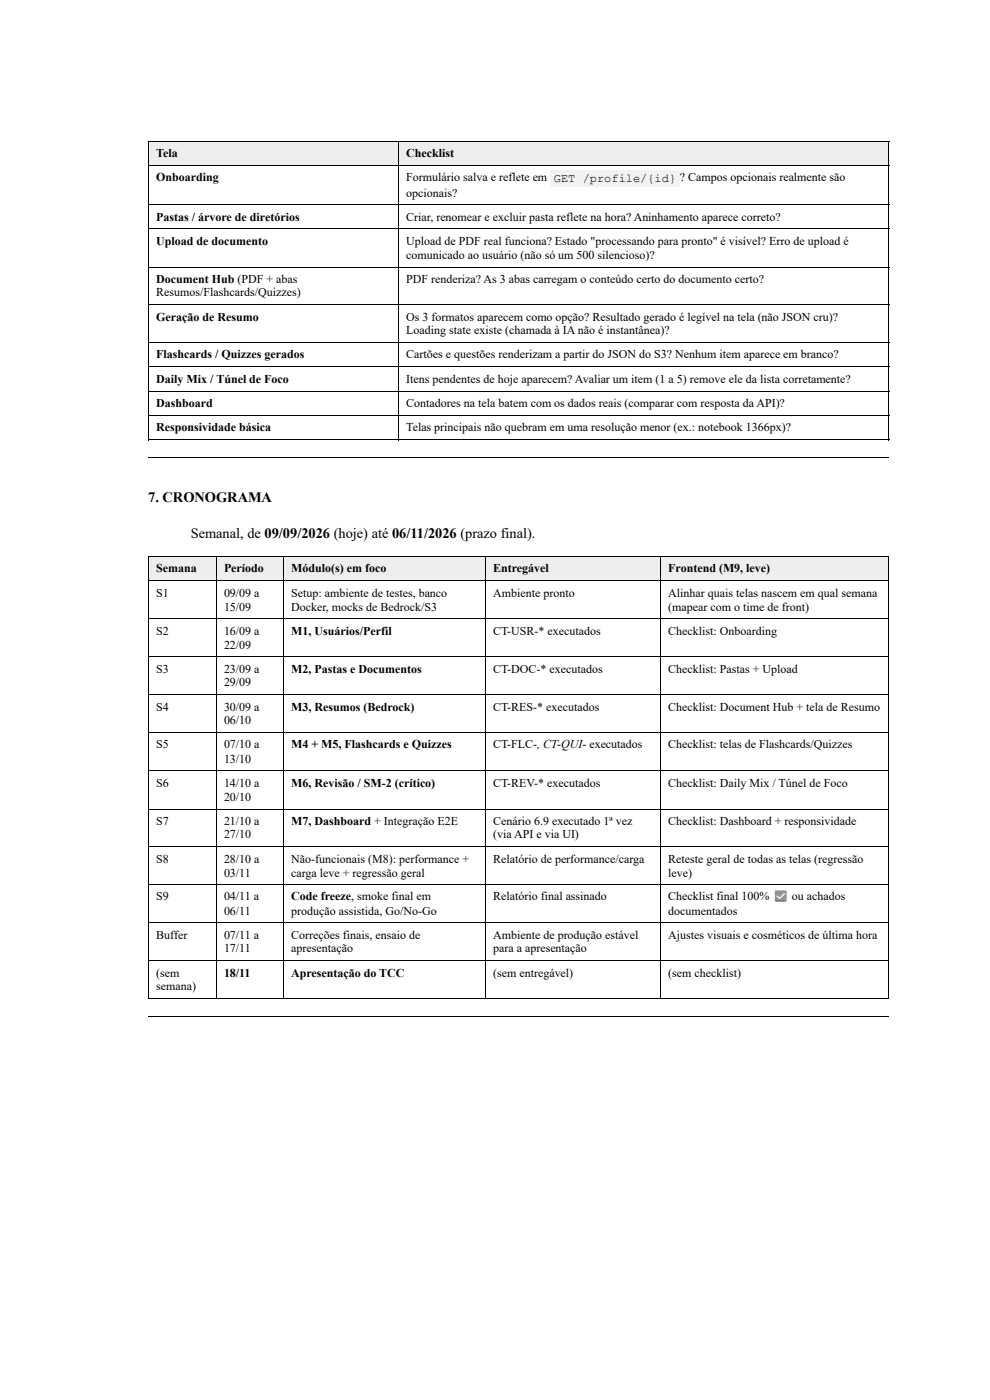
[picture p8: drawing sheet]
<svg xmlns="http://www.w3.org/2000/svg" width="210mm" height="297mm" viewBox="0 0 210 297" stroke-linecap="round" stroke-linejoin="round" font-family="sans-serif">
<defs><g id="words">
<g font-size="3.1">
<text x="31.4" y="106.5">7. CRONOGRAMA</text>
<text x="40.4" y="114.2">Semanal, de 09/09/2026 (hoje) até 06/11/2026 (prazo final).</text>
</g>
<g font-size="2.5">
<text x="33.1" y="33.3">Tela</text>
<text x="86.1" y="33.3">Checklist</text>
<text x="33.1" y="38.5">Onboarding</text>
<text x="86.1" y="38.5">Formulário salva e reflete em</text>
<text x="86.1" y="41.7">opcionais?</text>
<text x="117.4" y="38.5">GET /profile/{id}</text>
<text x="144.1" y="38.5">? Campos opcionais realmente são</text>
<text x="33.1" y="46.9">Pastas / árvore de diretórios</text>
<text x="86.1" y="46.9">Criar, renomear e excluir pasta reflete na hora? Aninhamento aparece correto?</text>
<text x="33.1" y="52">Upload de documento</text>
<text x="86.1" y="52">Upload de PDF real funciona? Estado &quot;processando para pronto&quot; é visível? Erro de upload é</text>
<text x="86.1" y="54.9">comunicado ao usuário (não só um 500 silencioso)?</text>
<text x="33.1" y="60">Document Hub (PDF + abas</text>
<text x="33.1" y="62.9">Resumos/Flashcards/Quizzes)</text>
<text x="86.1" y="60">PDF renderiza? As 3 abas carregam o conteúdo certo do documento certo?</text>
<text x="33.1" y="68">Geração de Resumo</text>
<text x="86.1" y="68">Os 3 formatos aparecem como opção? Resultado gerado é legível na tela (não JSON cru)?</text>
<text x="86.1" y="70.9">Loading state existe (chamada à IA não é instantânea)?</text>
<text x="33.1" y="76">Flashcards / Quizzes gerados</text>
<text x="86.1" y="76">Cartões e questões renderizam a partir do JSON do S3? Nenhum item aparece em branco?</text>
<text x="33.1" y="81.2">Daily Mix / Túnel de Foco</text>
<text x="86.1" y="81.2">Itens pendentes de hoje aparecem? Avaliar um item (1 a 5) remove ele da lista corretamente?</text>
<text x="33.1" y="86.3">Dashboard</text>
<text x="86.1" y="86.3">Contadores na tela batem com os dados reais (comparar com resposta da API)?</text>
<text x="33.1" y="91.5">Responsividade básica</text>
<text x="86.1" y="91.5">Telas principais não quebram em uma resolução menor (ex.: notebook 1366px)?</text>
<text x="33.1" y="121.4">Semana</text>
<text x="47.5" y="121.4">Período</text>
<text x="61.7" y="121.4">Módulo(s) em foco</text>
<text x="104.5" y="121.4">Entregável</text>
<text x="141.7" y="121.4">Frontend (M9, leve)</text>
<text x="33.1" y="126.6">S1</text>
<text x="47.5" y="126.6">09/09 a</text>
<text x="47.5" y="129.6">15/09</text>
<text x="61.7" y="126.6">Setup: ambiente de testes, banco</text>
<text x="61.7" y="129.6">Docker, mocks de Bedrock/S3</text>
<text x="104.5" y="126.6">Ambiente pronto</text>
<text x="141.7" y="126.6">Alinhar quais telas nascem em qual semana</text>
<text x="141.7" y="129.6">(mapear com o time de front)</text>
<text x="33.1" y="134.8">S2</text>
<text x="47.5" y="134.8">16/09 a</text>
<text x="47.5" y="137.6">22/09</text>
<text x="61.7" y="134.8">M1, Usuários/Perfil</text>
<text x="104.5" y="134.8">CT-USR-* executados</text>
<text x="141.7" y="134.8">Checklist: Onboarding</text>
<text x="33.1" y="142.8">S3</text>
<text x="47.5" y="142.8">23/09 a</text>
<text x="61.7" y="142.8">M2, Pastas e Documentos</text>
<text x="104.5" y="142.8">CT-DOC-* executados</text>
<text x="141.7" y="142.8">Checklist: Pastas + Upload</text>
<text x="47.5" y="145.6">29/09</text>
<text x="33.1" y="150.8">S4</text>
<text x="47.5" y="150.8">30/09 a</text>
<text x="47.5" y="153.6">06/10</text>
<text x="61.7" y="150.8">M3, Resumos (Bedrock)</text>
<text x="104.5" y="150.8">CT-RES-* executados</text>
<text x="141.7" y="150.8">Checklist: Document Hub + tela de Resumo</text>
<text x="33.1" y="158.8">S5</text>
<text x="47.5" y="158.8">07/10 a</text>
<text x="47.5" y="161.8">13/10</text>
<text x="61.7" y="158.8">M4 + M5, Flashcards e Quizzes</text>
<text x="104.5" y="158.8">CT-FLC-, CT-QUI- executados</text>
<text x="141.7" y="158.8">Checklist: telas de Flashcards/Quizzes</text>
<text x="33.1" y="167">S6</text>
<text x="47.5" y="167">14/10 a</text>
<text x="61.7" y="167">M6, Revisão / SM-2 (crítico)</text>
<text x="104.5" y="167">CT-REV-* executados</text>
<text x="141.7" y="167">Checklist: Daily Mix / Túnel de Foco</text>
<text x="47.5" y="169.8">20/10</text>
<text x="33.1" y="175">S7</text>
<text x="47.5" y="175">21/10 a</text>
<text x="47.5" y="177.8">27/10</text>
<text x="61.7" y="175">M7, Dashboard + Integração E2E</text>
<text x="104.5" y="175">Cenário 6.9 executado 1ª vez</text>
<text x="104.5" y="177.8">(via API e via UI)</text>
<text x="141.7" y="175">Checklist: Dashboard + responsividade</text>
<text x="33.1" y="183">S8</text>
<text x="47.5" y="183">28/10 a</text>
<text x="61.7" y="183">Não-funcionais (M8): performance +</text>
<text x="104.5" y="183">Relatório de performance/carga</text>
<text x="141.7" y="183">Reteste geral de todas as telas (regressão</text>
<text x="33.1" y="191">S9</text>
<text x="47.5" y="186">03/11</text>
<text x="47.5" y="191">04/11 a</text>
<text x="61.7" y="186">carga leve + regressão geral</text>
<text x="61.7" y="191">Code freeze, smoke final em</text>
<text x="104.5" y="191">Relatório final assinado</text>
<text x="141.7" y="186">leve)</text>
<text x="141.7" y="191">Checklist final 100% ✅ ou achados</text>
<text x="47.5" y="194">06/11</text>
<text x="61.7" y="194">produção assistida, Go/No-Go</text>
<text x="141.7" y="194">documentados</text>
<text x="33.1" y="199.2">Buffer</text>
<text x="47.5" y="199.2">07/11 a</text>
<text x="47.5" y="202">17/11</text>
<text x="61.7" y="199.2">Correções finais, ensaio de</text>
<text x="61.7" y="202">apresentação</text>
<text x="104.5" y="199.2">Ambiente de produção estável</text>
<text x="104.5" y="202">para a apresentação</text>
<text x="141.7" y="199.2">Ajustes visuais e cosméticos de última hora</text>
<text x="33.1" y="207.2">(sem</text>
<text x="47.5" y="207.2">18/11</text>
<text x="61.7" y="207.2">Apresentação do TCC</text>
<text x="104.5" y="207.2">(sem entregável)</text>
<text x="141.7" y="207.2">(sem checklist)</text>
<text x="33.1" y="210.1">semana)</text>
</g>
</g></defs>
<g fill="#eee">
<path d="M31.6 30.1h52.8v4.9h-52.8z"/>
<path d="M84.4 30.1h104.1v4.9h-104.1z"/>
</g>
<g fill="none" stroke="#000" stroke-width=".21">
<path d="M31.4 30h157.1M31.4 35.1h157.1M31.5 29.9v63.5M84.5 29.9v63.5M188.4 29.9v63.5M31.4 43.3h157.1M31.4 48.5h157.1M31.4 56.7h157.1M31.4 64.7h157.1M31.4 72.7h157.1M31.4 77.8h157.1M31.4 83h157.1"/>
<path d="M31.4 88.1h157.1M31.4 93.3h157.1M31.4 97.1h157.1"/>
</g>
<g fill="#eee">
<path d="M31.6 118h14.3v5.1h-14.3z"/>
<path d="M45.9 118h14.3v5.1h-14.3z"/>
<path d="M60.2 118h42.7v5.1h-42.7z"/>
<path d="M102.9 118h37.2v5.1h-37.2z"/>
<path d="M140.1 118h48.4v5.1h-48.4z"/>
</g>
<g fill="none" stroke="#000" stroke-width=".21">
<path d="M31.4 118.1h157.1M31.5 118v94M45.8 118v94M60.1 118v94M103 118v94M140 118v94M188.4 118v94M31.4 123.2h157.1M31.4 131.2h157.1M31.4 139.2h157.1M31.4 147.4h157.1M31.4 155.4h157.1"/>
<path d="M31.4 163.4h157.1M31.4 171.6h157.1M31.4 179.6h157.1M31.4 187.7h157.1M31.4 195.7h157.1M31.4 203.9h157.1M31.4 211.9h157.1M31.4 215.7h157.1"/>
</g>
<path d="M116.6 36.2h27.5v3.4h-27.5z" fill="#f2f2f2"/>
<use href="#words"/>
</svg>
